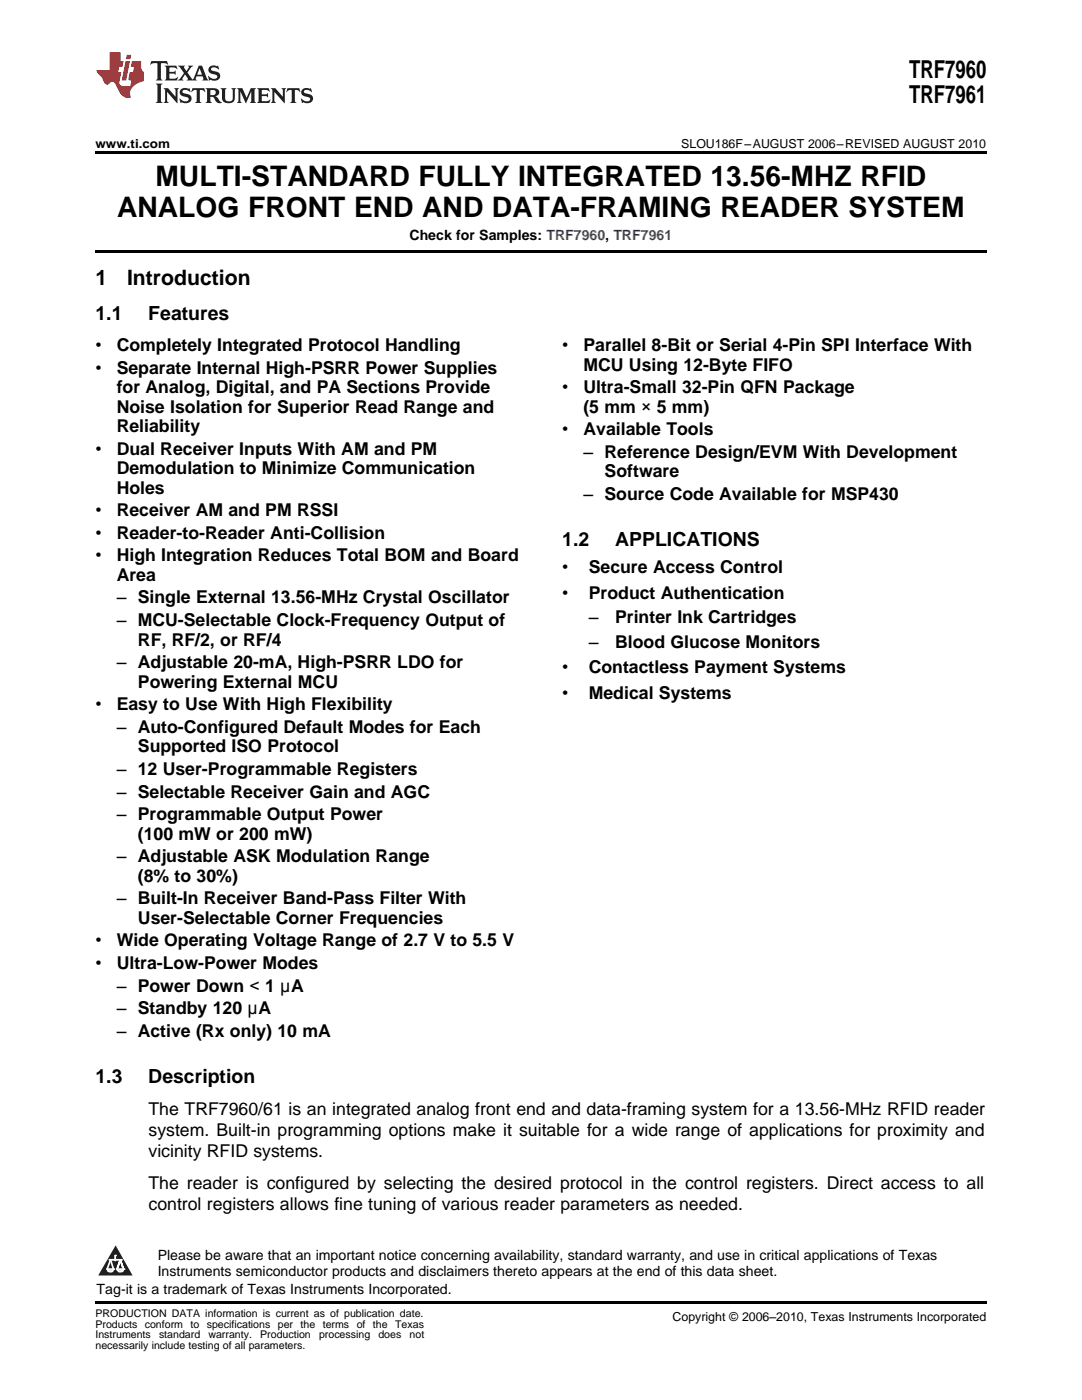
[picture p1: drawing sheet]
<svg xmlns="http://www.w3.org/2000/svg" width="216mm" height="279mm" viewBox="0 0 216 279" stroke-linecap="round" stroke-linejoin="round" font-family="sans-serif">
<defs><g id="words">
<g font-size="5.6">
<text x="31" y="37">MULTI-STANDARD FULLY INTEGRATED 13.56-MHZ RFID</text>
<text x="23.4" y="43.4">ANALOG FRONT END AND DATA-FRAMING READER SYSTEM</text>
</g>
<g font-size="4.9">
<text x="181.4" y="15.5">TRF7960</text>
<text x="181.4" y="20.5">TRF7961</text>
</g>
<g font-size="4.2">
<text x="19" y="56.9">1</text>
<text x="25.4" y="56.9">Introduction</text>
</g>
<g font-size="3.9">
<text x="19" y="63.9">1.1</text>
<text x="29.6" y="63.9">Features</text>
<text x="112.2" y="108.9">1.2</text>
<text x="122.7" y="108.9">APPLICATIONS</text>
<text x="19" y="216.1">1.3</text>
<text x="29.6" y="216.1">Description</text>
</g>
<g font-size="3.5">
<text x="19" y="70.1">•</text>
<text x="23.3" y="70.1">Completely Integrated Protocol Handling</text>
<text x="112.2" y="70.1">•</text>
<text x="116.4" y="70.1">Parallel 8-Bit or Serial 4-Pin SPI Interface With</text>
<text x="19" y="74.6">•</text>
<text x="23.3" y="74.6">Separate Internal High-PSRR Power Supplies</text>
<text x="116.4" y="73.9">MCU Using 12-Byte FIFO</text>
<text x="23.3" y="78.5">for Analog, Digital, and PA Sections Provide</text>
<text x="23.3" y="82.3">Noise Isolation for Superior Read Range and</text>
<text x="112.2" y="78.5">•</text>
<text x="116.4" y="78.5">Ultra-Small 32-Pin QFN Package</text>
<text x="116.4" y="82.3">(5 mm × 5 mm)</text>
<text x="23.3" y="86.2">Reliability</text>
<text x="112.2" y="86.9">•</text>
<text x="116.4" y="86.9">Available Tools</text>
<text x="19" y="90.7">•</text>
<text x="23.3" y="90.7">Dual Receiver Inputs With AM and PM</text>
<text x="23.3" y="94.6">Demodulation to Minimize Communication</text>
<text x="116.4" y="91.4">– Reference Design/EVM With Development</text>
<text x="120.6" y="95.2">Software</text>
<text x="23.3" y="98.5">Holes</text>
<text x="116.4" y="99.8">– Source Code Available for MSP430</text>
<text x="19" y="103">•</text>
<text x="19" y="107.5">•</text>
<text x="23.3" y="103">Receiver AM and PM RSSI</text>
<text x="23.3" y="107.5">Reader-to-Reader Anti-Collision</text>
<text x="19" y="112">•</text>
<text x="23.3" y="112">High Integration Reduces Total BOM and Board</text>
<text x="23.3" y="115.9">Area</text>
<text x="112.2" y="114.4">•</text>
<text x="112.2" y="119.5">•</text>
<text x="117.5" y="114.4">Secure Access Control</text>
<text x="117.5" y="119.5">Product Authentication</text>
<text x="23.3" y="120.4">– Single External 13.56-MHz Crystal Oscillator</text>
<text x="23.3" y="125">– MCU-Selectable Clock-Frequency Output of</text>
<text x="117.5" y="124.4">–</text>
<text x="122.7" y="124.4">Printer Ink Cartridges</text>
<text x="27.5" y="128.8">RF, RF/2, or RF/4</text>
<text x="117.5" y="129.3">–</text>
<text x="122.7" y="129.3">Blood Glucose Monitors</text>
<text x="23.3" y="133.3">– Adjustable 20-mA, High-PSRR LDO for</text>
<text x="27.5" y="137.2">Powering External MCU</text>
<text x="112.2" y="134.3">•</text>
<text x="117.5" y="134.3">Contactless Payment Systems</text>
<text x="19" y="141.7">•</text>
<text x="23.3" y="141.7">Easy to Use With High Flexibility</text>
<text x="112.2" y="139.4">•</text>
<text x="117.5" y="139.4">Medical Systems</text>
<text x="23.3" y="146.3">– Auto-Configured Default Modes for Each</text>
<text x="23.3" y="154.7">– 12 User-Programmable Registers</text>
<text x="27.5" y="150.1">Supported ISO Protocol</text>
<text x="23.3" y="159.2">– Selectable Receiver Gain and AGC</text>
<text x="23.3" y="163.7">– Programmable Output Power</text>
<text x="27.5" y="167.6">(100 mW or 200 mW)</text>
<text x="23.3" y="172.1">– Adjustable ASK Modulation Range</text>
<text x="27.5" y="176">(8% to 30%)</text>
<text x="23.3" y="180.5">– Built-In Receiver Band-Pass Filter With</text>
<text x="27.5" y="184.4">User-Selectable Corner Frequencies</text>
<text x="19" y="188.9">•</text>
<text x="23.3" y="188.9">Wide Operating Voltage Range of 2.7 V to 5.5 V</text>
<text x="19" y="193.4">•</text>
<text x="23.3" y="193.4">Ultra-Low-Power Modes</text>
<text x="23.3" y="197.9">– Power Down &lt; 1 μA</text>
<text x="23.3" y="202.4">– Standby 120 μA</text>
<text x="23.3" y="206.9">– Active (Rx only) 10 mA</text>
<text x="29.6" y="222.5">The TRF7960/61 is an integrated analog front end and data-framing system for a 13.56-MHz RFID reader</text>
<text x="29.6" y="226.7">system. Built-in programming options make it suitable for a wide range of applications for proximity and</text>
<text x="29.6" y="230.9">vicinity RFID systems.</text>
<text x="29.6" y="237.3">The reader is configured by selecting the desired protocol in the control registers. Direct access to all</text>
<text x="29.6" y="241.5">control registers allows fine tuning of various reader parameters as needed.</text>
</g>
<g font-size="2.8">
<text x="81.7" y="48">Check for Samples: TRF7960, TRF7961</text>
<text x="31.5" y="251.5">Please be aware that an important notice concerning availability, standard warranty, and use in critical applications of Texas</text>
<text x="31.5" y="254.7">Instruments semiconductor products and disclaimers thereto appears at the end of this data sheet.</text>
<text x="19.3" y="258.2">Tag-it is a trademark of Texas Instruments Incorporated.</text>
</g>
<g font-size="2.5">
<text x="19" y="29.6">www.ti.com</text>
<text x="135.9" y="29.6">SLOU186F–AUGUST 2006–REVISED AUGUST 2010</text>
<text x="134.2" y="263.6">Copyright © 2006–2010, Texas Instruments Incorporated</text>
</g>
<g font-size="2.1">
<text x="19" y="262.9">PRODUCTION DATA information is current as of publication date.</text>
<text x="19" y="265">Products</text>
<text x="19" y="267.1">Instruments</text>
<text x="19" y="269.2">necessarily include testing of all parameters.</text>
<text x="28.9" y="265">conform to specifications per the terms of the Texas</text>
<text x="31.7" y="267.1">standard</text>
<text x="41.6" y="267.1">warranty.</text>
<text x="51.9" y="267.1">Production</text>
<text x="63.7" y="267.1">processing</text>
<text x="75.5" y="267.1">does</text>
<text x="81.7" y="267.1">not</text>
</g>
</g></defs>
<path d="M30.2 12.2l-.2 .7a1.31 1.31 0 0 1 1.4-.2v2.9l-.3 .5h1.3l-.3-.5v-2.8l.3-.2a1.09 1.09 0 0 1 1.1 .3l-.2-.7zM32.9 13.1l.3 .5v2l-.3 .5h2.4l.2-.8a1.48 1.48 0 0 1-1.7 .4v-1h1l.2 .2v-.8l-.2 .2h-1v-.7l.2-.1a1.73 1.73 0 0 1 1.4 .3l-.2-.7zM35.5 13.1l1.2 1.5-.7 1-.5 .5h1.1l-.2-.3 .5-.9 .6 .9-.2 .3h2l-.3-.3 .2-.6h1.2l.2 .6-.2 .3h1.2l-.3-.5-1-2.5h-.6l-1.3 2.8-1-1.4 1.1-1.4h-1l.2 .3-.5 .8-.5-.8 .2-.3zM39.8 13.6l.5 1.3h-1zM41.9 13.3a.83 .83 0 0 0-.3 .9 .83 .83 0 0 0 .8 .6l.8 .2 .2 .3a1 1 0 0 1-1 .5 1 1 0 0 1-.8-.7l.1 1 .2-.1a1.65 1.65 0 0 0 2-.5 .89 .89 0 0 0-.8-1.2l-.8-.2-.2-.3a.91 .91 0 0 1 1.6 .1l-.2-.8-.4 .1a1.34 1.34 0 0 0-1.2 .1zM31.1 16.7l.3 .5v2.9l-.3 .5h1.3l-.3-.5v-2.9l.3-.5zM32.7 17.6l.2 .5v2l-.2 .5h.9l-.3-.5 .1-1.7 2 2.2v-2.5l.3-.5h-.9l.2 .3v1.4l-1.5-1.7zM36.2 17.8a.83 .83 0 0 0-.3 .9 .83 .83 0 0 0 .8 .6l.8 .2 .2 .3a1 1 0 0 1-1 .5 1 1 0 0 1-.8-.7l.1 1 .2-.1a1.66 1.66 0 0 0 2-.5 .89 .89 0 0 0-.9-1.2l-.7-.2-.2-.3a.91 .91 0 0 1 1.6 .1l-.2-.8-.4 .1a1.36 1.36 0 0 0-1.2 .1zM38.4 17.6l-.2 .8a.61 .61 0 0 1 1.1-.3v2l-.4 .5h1.3l-.3-.5v-2l.2-.2a.81 .81 0 0 1 .8 .5l-.1-.8zM41 17.6l.3 .5v2l-.3 .5h1.3l-.3-.3v-1a.72 .72 0 0 1 .9 .7 .85 .85 0 0 0 1.4 .4l-.5-.2-.5-.8-.3-.2a.78 .78 0 0 0 .7-.8 .78 .78 0 0 0-.7-.8zM42 18h.2a.6 .6 0 0 1 .7 .1 .6 .6 0 0 1 .1 .6l-.2 .2-.8 .1zM44 17.6l.3 .3a3.4 3.4 0 0 0 .3 2.4 1.57 1.57 0 0 0 2.2-.3l.1-2.1 .2-.3h-1l.3 .5v1.4a.76 .76 0 0 1-.7 .7 .76 .76 0 0 1-.8-.7v-1.4l.3-.5zM47.3 17.6l.3 .5v2l-.3 .5h.9l-.2-.5v-1.9l1 2.4 1.1-2.4v1.9l-.2 .5h1.2l-.3-.5v-2l.3-.5h-1.1l-.8 1.9-.8-1.9zM51.3 17.6l.3 .5v2l-.3 .5h2.4l.2-.8a1.49 1.49 0 0 1-1.6 .4l-.1-1h1l.3 .2v-.8l-.3 .2h-1v-.7l.3-.2a1.73 1.73 0 0 1 1.4 .4l-.3-.7zM54.1 17.6l.3 .5v2l-.3 .5h1l-.4-.5 .1-1.7 2 2.2v-2.5l.3-.5h-.9l.2 .3v1.4l-1.5-1.7zM57.4 17.6l-.2 .8a.8 .8 0 0 1 1-.4v2.1l-.3 .5h1.3l-.4-.5v-2l.2-.2a.81 .81 0 0 1 .9 .5l-.2-.8zM60.4 17.8a.83 .83 0 0 0-.3 .9 .83 .83 0 0 0 .8 .6l.8 .2 .2 .3a1 1 0 0 1-1 .5 1 1 0 0 1-.8-.7l.2 1 .1-.1a1.66 1.66 0 0 0 2-.5 .89 .89 0 0 0-.8-1.2l-.8-.2-.2-.3a.91 .91 0 0 1 1.6 .1l-.2-.8-.3 .1a1.35 1.35 0 0 0-1.3 .1z" fill="#231f20"/>
<path d="M21.9 10.4v3.6h-2.6a2.13 2.13 0 0 0 .9 1.3l.4 .7a.94 .94 0 0 0 1.1 .8 .75 .75 0 0 1 .6-.4 .75 .75 0 0 1 .7 .4l.5 1a2.1 2.1 0 0 0 2.6 1.7 2.2 2.2 0 0 1 1.7-3l.9-.3v-1.8a1.16 1.16 0 0 1-.5-1.1v-1.1h-1.9l-.2 1.1h.7l-.3 1.1h-.6l-.3 1.2v.4h.6l-.2 1.2h-.9a.93 .93 0 0 1-1.3-.9l.4-1.9h-.6l.2-1.1h.6l.3-1.1h-.6v-1.8zM25.1 12.2l-.8 3.8h.9l.7-3.8zM25.3 11l-.2 .8h.9l.2-.8z" fill="#ee1d23"/>
<path d="M23.1 248.5l3.4 6.1h-6.9z" fill="#231f20"/>
<path d="M21.4 253.3h1.2l-.3 .5h-.3a.55 .55 0 0 1-.6-.5z" fill-rule="evenodd" fill="#fff"/>
<path d="M21.4 253.3h1.2l-.3 .5h-.3a.55 .55 0 0 1-.6-.5z" fill="none" stroke="#231f20" stroke-width=".34"/>
<path d="M21.4 253.3l1.2 .1-.3 .4h-.5z" fill="none" stroke="#fff" stroke-width=".34"/>
<path d="M23 251.5h.1" fill="none" stroke="#fff" stroke-width=".34"/>
<path d="M23 250.6v.9z" fill="#fff"/>
<path d="M23 250.6v.9z" fill="none" stroke="#fff" stroke-width=".34"/>
<circle cx="23" cy="250.6" r=".17" fill="#fff"/>
<path d="M21.9 251.4h.1" fill="none" stroke="#fff" stroke-width=".34"/>
<path d="M21.9 251.4h2.3z" fill="#fff"/>
<path d="M21.9 251.4h2.3z" fill="none" stroke="#fff" stroke-width=".34"/>
<circle cx="24.2" cy="251.4" r=".17" fill="#fff"/>
<path d="M23.3 253.3h.1" fill="none" stroke="#fff" stroke-width=".34"/>
<path d="M24 251.4l-.7 1.9z" fill="#fff"/>
<path d="M24 251.4l-.7 1.9z" fill="none" stroke="#fff" stroke-width=".34"/>
<path d="M24 251.4l.7 1.9z" fill="#fff"/>
<path d="M24 251.4l.7 1.9z" fill="none" stroke="#fff" stroke-width=".34"/>
<path d="M24.6 253.3h.1" fill="none" stroke="#fff" stroke-width=".34"/>
<circle cx="21.4" cy="253.3" r=".17" fill="#fff"/>
<path d="M22.1 251.4l-.7 1.9z" fill="#fff"/>
<path d="M22.1 251.4l-.7 1.9z" fill="none" stroke="#fff" stroke-width=".34"/>
<path d="M22.1 251.4l.5 1.9z" fill="#fff"/>
<path d="M22.1 251.4l.5 1.9z" fill="none" stroke="#fff" stroke-width=".34"/>
<circle cx="22.6" cy="253.3" r=".17" fill="#fff"/>
<path d="M23.4 253.3h1.3a.65 .65 0 0 1-.7 .5 .65 .65 0 0 1-.6-.5z" fill-rule="evenodd" fill="#fff"/>
<path d="M23.4 253.3h1.3a.65 .65 0 0 1-.7 .5 .65 .65 0 0 1-.6-.5z" fill="none" stroke="#231f20" stroke-width=".34"/>
<path d="M23.4 253.3h1.3l-.4 .5h-.6z" fill="none" stroke="#fff" stroke-width=".34"/>
<path d="M23.3 253.3h.1" fill="none" stroke="#fff" stroke-width=".34"/>
<circle cx="24.7" cy="253.3" r=".17" fill="#fff"/>
<path d="M19 30.1h177.8v.5h-177.8zM19 50h177.8v.5h-177.8zM19 259.7h177.8v.5h-177.8z" fill="#000"/>
<use href="#words"/>
</svg>
